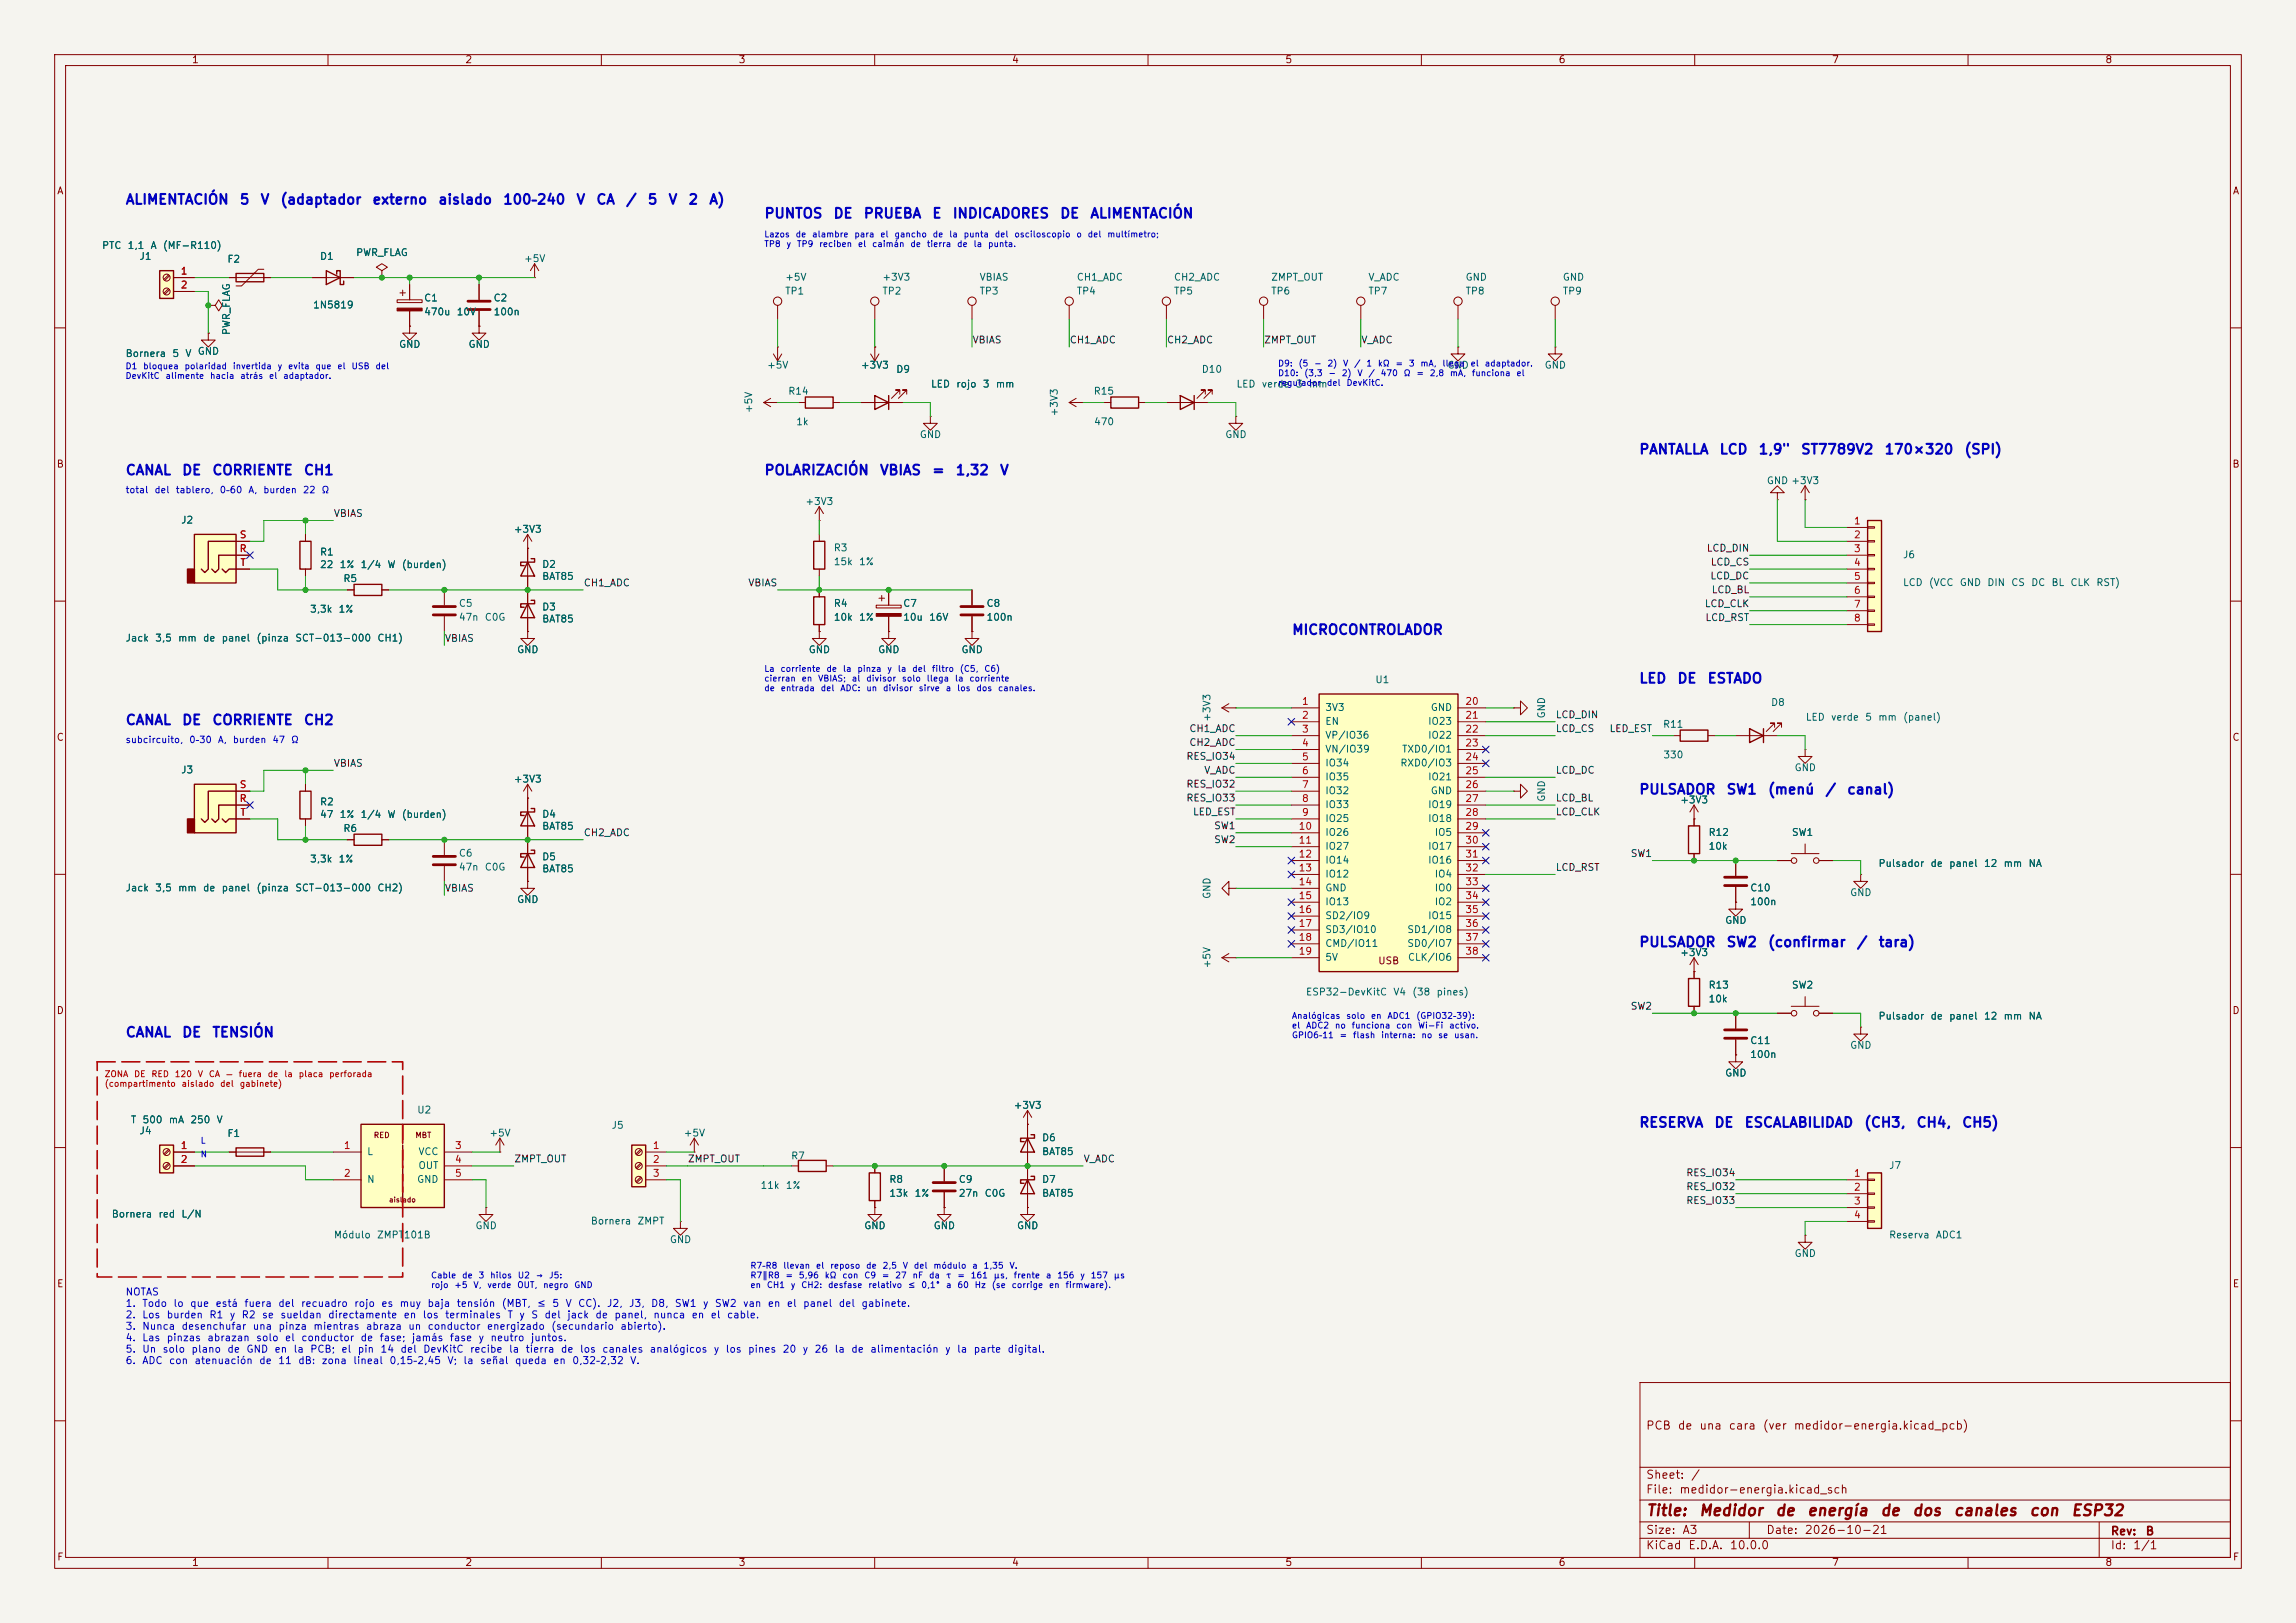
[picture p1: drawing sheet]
<svg xmlns="http://www.w3.org/2000/svg" width="420mm" height="297mm" viewBox="0 0 420 297" stroke-linecap="round" stroke-linejoin="round" font-family="sans-serif">
<defs><g id="words">
<g font-size="2" fill="#840000">
<text x="301" y="277.9">Title:</text>
<text x="310.6" y="277.9">Medidor</text>
<text x="324.6" y="277.9">de</text>
<text x="330.4" y="277.9">energía</text>
<text x="343.8" y="277.9">de</text>
<text x="349.7" y="277.9">dos</text>
<text x="357.2" y="277.9">canales</text>
<text x="371.1" y="277.9">con</text>
<text x="378.7" y="277.9">ESP32</text>
</g>
<g font-size="1.8" fill="#0000c2">
<text x="22.9" y="37.9">ALIMENTACIÓN</text>
<text x="43.7" y="37.9">5</text>
<text x="47.5" y="37.9">V</text>
<text x="51.2" y="37.9">(adaptador</text>
<text x="68" y="37.9">externo</text>
<text x="80" y="37.9">aislado</text>
<text x="91.9" y="37.9">100–240</text>
<text x="105.3" y="37.9">V</text>
<text x="108.9" y="37.9">CA</text>
<text x="114.4" y="37.9">/</text>
<text x="118.3" y="37.9">5</text>
<text x="122.2" y="37.9">V</text>
<text x="125.8" y="37.9">2</text>
<text x="129.6" y="37.9">A)</text>
<text x="139.7" y="40.4">PUNTOS</text>
<text x="152.3" y="40.4">DE</text>
<text x="157.9" y="40.4">PRUEBA</text>
<text x="170.4" y="40.4">E</text>
<text x="174.1" y="40.4">INDICADORES</text>
<text x="193.8" y="40.4">DE</text>
<text x="199.3" y="40.4">ALIMENTACIÓN</text>
<text x="299.7" y="83.6">PANTALLA</text>
<text x="314.4" y="83.6">LCD</text>
<text x="321.6" y="83.6">1,9&quot;</text>
<text x="329.3" y="83.6">ST7789V2</text>
<text x="344.6" y="83.6">170×320</text>
<text x="359.2" y="83.6">(SPI)</text>
<text x="22.9" y="87.4">CANAL</text>
<text x="33.2" y="87.4">DE</text>
<text x="38.7" y="87.4">CORRIENTE</text>
<text x="55.4" y="87.4">CH1</text>
<text x="139.7" y="87.4">POLARIZACIÓN</text>
<text x="160.8" y="87.4">VBIAS</text>
<text x="170.4" y="87.4">=</text>
<text x="174.7" y="87.4">1,32</text>
<text x="182.8" y="87.4">V</text>
<text x="236.2" y="116.6">MICROCONTROLADOR</text>
<text x="299.7" y="125.5">LED</text>
<text x="306.7" y="125.5">DE</text>
<text x="312.2" y="125.5">ESTADO</text>
<text x="22.9" y="133.1">CANAL</text>
<text x="33.2" y="133.1">DE</text>
<text x="38.7" y="133.1">CORRIENTE</text>
<text x="55.4" y="133.1">CH2</text>
<text x="299.7" y="145.8">PULSADOR</text>
<text x="315.7" y="145.8">SW1</text>
<text x="323.3" y="145.8">(menú</text>
<text x="333.8" y="145.8">/</text>
<text x="337.7" y="145.8">canal)</text>
<text x="299.7" y="173.7">PULSADOR</text>
<text x="315.7" y="173.7">SW2</text>
<text x="323.3" y="173.7">(confirmar</text>
<text x="339.5" y="173.7">/</text>
<text x="343.5" y="173.7">tara)</text>
<text x="22.9" y="190.2">CANAL</text>
<text x="33.2" y="190.2">DE</text>
<text x="38.7" y="190.2">TENSIÓN</text>
<text x="299.7" y="206.8">RESERVA</text>
<text x="313.5" y="206.8">DE</text>
<text x="319" y="206.8">ESCALABILIDAD</text>
<text x="340.9" y="206.8">(CH3,</text>
<text x="350.4" y="206.8">CH4,</text>
<text x="358.8" y="206.8">CH5)</text>
</g>
<g font-size="1.5" fill="#840000">
<text x="301" y="262">PCB</text>
<text x="306.8" y="262">de</text>
<text x="310.7" y="262">una</text>
<text x="316.1" y="262">cara</text>
<text x="322.3" y="262">(ver</text>
<text x="328" y="262">medidor-energia.kicad_pcb)</text>
<text x="301" y="273.7">File:</text>
<text x="301" y="271">Sheet:</text>
<text x="307.1" y="273.7">medidor-energia.kicad_sch</text>
<text x="309.2" y="271">/</text>
<text x="301" y="281.1">Size:</text>
<text x="307.6" y="281.1">A3</text>
<text x="323" y="281.1">Date:</text>
<text x="330" y="281.1">2026-10-21</text>
<text x="386" y="281.3">Rev:</text>
<text x="392.4" y="281.3">B</text>
<text x="301" y="283.9">KiCad</text>
<text x="308.7" y="283.9">E.D.A.</text>
<text x="316.3" y="283.9">10.0.0</text>
<text x="386" y="283.9">Id:</text>
<text x="390.1" y="283.9">1/1</text>
</g>
<g font-size="1.3" fill="#840000">
<text x="35" y="11.9">1</text>
<text x="85" y="11.9">2</text>
<text x="135" y="11.9">3</text>
<text x="185" y="11.9">4</text>
<text x="235" y="11.9">5</text>
<text x="285" y="11.9">6</text>
<text x="335" y="11.9">7</text>
<text x="385" y="11.9">8</text>
<text x="10.3" y="35.9">A</text>
<text x="408.3" y="35.9">A</text>
<text x="10.3" y="85.9">B</text>
<text x="408.2" y="85.9">B</text>
<text x="10.3" y="135.9">C</text>
<text x="408.2" y="135.9">C</text>
<text x="252" y="176.8">USB</text>
<text x="10.3" y="185.9">D</text>
<text x="408.2" y="185.9">D</text>
<text x="10.3" y="235.9">E</text>
<text x="408.3" y="235.9">E</text>
<text x="10.3" y="285.9">F</text>
<text x="35" y="286.9">1</text>
<text x="85" y="286.9">2</text>
<text x="135" y="286.9">3</text>
<text x="185" y="286.9">4</text>
<text x="235" y="286.9">5</text>
<text x="285" y="286.9">6</text>
<text x="335" y="286.9">7</text>
<text x="385" y="286.9">8</text>
<text x="408.3" y="285.9">F</text>
</g>
<g font-size="1.3" fill="#006464">
<text x="18.6" y="45.9">PTC</text>
<text x="23.2" y="45.9">1,1</text>
<text x="25.4" y="47.9">J1</text>
<text x="27.4" y="45.9">A</text>
<text x="29.7" y="45.9">(MF-R110)</text>
<text x="58.4" y="47.9">D1</text>
<text x="65" y="47.2">PWR_FLAG</text>
<text x="41.5" y="48.4">F2</text>
<text x="95.8" y="48.3">+5V</text>
<text x="143.5" y="51.7">+5V</text>
<text x="161.3" y="51.7">+3V3</text>
<text x="179.1" y="51.7">VBIAS</text>
<text x="196.9" y="51.7">CH1_ADC</text>
<text x="214.6" y="51.7">CH2_ADC</text>
<text x="232.4" y="51.7">ZMPT_OUT</text>
<text x="250.2" y="51.7">V_ADC</text>
<text x="268" y="51.7">GND</text>
<text x="285.8" y="51.7">GND</text>
<text x="57.2" y="56.7">1N5819</text>
<text x="77.5" y="55.5">C1</text>
<text x="77.5" y="58">470u</text>
<text x="83.4" y="58">10V</text>
<text x="90.2" y="55.5">C2</text>
<text x="90.2" y="58">100n</text>
<text x="143.5" y="54.2">TP1</text>
<text x="161.3" y="54.2">TP2</text>
<text x="179.1" y="54.2">TP3</text>
<text x="196.9" y="54.2">TP4</text>
<text x="214.6" y="54.2">TP5</text>
<text x="232.4" y="54.2">TP6</text>
<text x="250.2" y="54.2">TP7</text>
<text x="268" y="54.2">TP8</text>
<text x="285.8" y="54.2">TP9</text>
<text x="22.9" y="65.6">Bornera</text>
<text x="31.4" y="65.6">5</text>
<text x="33.8" y="65.6">V</text>
<text x="36.1" y="65.2">GND</text>
<text x="42.4" y="61.4" transform="rotate(-90 42.4 61.4)">PWR_FLAG</text>
<text x="72.9" y="64">GND</text>
<text x="85.6" y="64">GND</text>
<text x="140.2" y="67.8">+5V</text>
<text x="157.4" y="67.8">+3V3</text>
<text x="163.8" y="68.5">D9</text>
<text x="170.2" y="71.2">LED</text>
<text x="174.8" y="71.2">rojo</text>
<text x="179.7" y="71.2">3</text>
<text x="182" y="71.2">mm</text>
<text x="219.7" y="68.5">D10</text>
<text x="226.1" y="71.2">LED</text>
<text x="230.7" y="71.2">verde</text>
<text x="236.9" y="71.2">3</text>
<text x="239.3" y="71.2">mm</text>
<text x="264.7" y="67.8">GND</text>
<text x="282.4" y="67.8">GND</text>
<text x="137.9" y="75.7" transform="rotate(-90 137.9 75.7)">+5V</text>
<text x="144.1" y="72.5">R14</text>
<text x="193.8" y="76.3" transform="rotate(-90 193.8 76.3)">+3V3</text>
<text x="200" y="72.5">R15</text>
<text x="145.5" y="78.1">1k</text>
<text x="168.1" y="80.5">GND</text>
<text x="200" y="78.1">470</text>
<text x="224" y="80.5">GND</text>
<text x="323.1" y="88.9">GND +3V3</text>
<text x="147.2" y="92.7">+3V3</text>
<text x="33" y="96.1">J2</text>
<text x="58.4" y="102">R1</text>
<text x="93.9" y="97.8">+3V3</text>
<text x="152.4" y="101.2">R3</text>
<text x="58.4" y="104.3">22</text>
<text x="62" y="104.3">1%</text>
<text x="62.7" y="106.8">R5</text>
<text x="65.9" y="104.3">1/4</text>
<text x="70.8" y="104.3">W</text>
<text x="73.4" y="104.3">(burden)</text>
<text x="99.1" y="104.2">D2</text>
<text x="99.1" y="106.4">BAT85</text>
<text x="152.4" y="103.7">15k</text>
<text x="157" y="103.7">1%</text>
<text x="348" y="102.5">J6</text>
<text x="348" y="107.5">LCD</text>
<text x="352.7" y="107.5">(VCC</text>
<text x="358.4" y="107.5">GND</text>
<text x="363.4" y="107.5">DIN</text>
<text x="367.8" y="107.5">CS</text>
<text x="371.4" y="107.5">DC</text>
<text x="375.2" y="107.5">BL</text>
<text x="378.6" y="107.5">CLK</text>
<text x="383.4" y="107.5">RST)</text>
<text x="56.6" y="112.4">3,3k</text>
<text x="61.8" y="112.4">1%</text>
<text x="83.8" y="111.4">C5</text>
<text x="83.8" y="113.9">47n</text>
<text x="88.6" y="113.9">C0G</text>
<text x="99.1" y="112">D3</text>
<text x="152.4" y="111.4">R4</text>
<text x="152.4" y="113.9">10k</text>
<text x="157" y="113.9">1%</text>
<text x="165.1" y="111.4">C7</text>
<text x="165.1" y="113.9">10u</text>
<text x="169.8" y="113.9">16V</text>
<text x="180.3" y="111.4">C8</text>
<text x="180.3" y="113.9">100n</text>
<text x="22.9" y="117.7">Jack</text>
<text x="28.3" y="117.7">3,5</text>
<text x="32.5" y="117.7">mm</text>
<text x="37" y="117.7">de</text>
<text x="40.4" y="117.7">panel</text>
<text x="46.8" y="117.7">(pinza</text>
<text x="53.9" y="117.7">SCT-013-000</text>
<text x="68.9" y="117.7">CH1)</text>
<text x="94.5" y="119.8">GND</text>
<text x="99.1" y="114.2">BAT85</text>
<text x="147.8" y="119.8">GND</text>
<text x="160.5" y="119.8">GND</text>
<text x="175.8" y="119.8">GND</text>
<text x="251.5" y="125.3">U1</text>
<text x="242.3" y="130.4">3V3</text>
<text x="261.6" y="130.4">GND</text>
<text x="282.9" y="131.6" transform="rotate(-90 282.9 131.6)">GND</text>
<text x="323.9" y="129.5">D8</text>
<text x="221.7" y="132.2" transform="rotate(-90 221.7 132.2)">+3V3</text>
<text x="242.3" y="132.9">EN</text>
<text x="242.3" y="135.5">VP/IO36</text>
<text x="261.1" y="132.9">IO23</text>
<text x="261.1" y="135.5">IO22</text>
<text x="304.1" y="133.5">R11</text>
<text x="330.2" y="132.2">LED</text>
<text x="334.8" y="132.2">verde</text>
<text x="341.1" y="132.2">5</text>
<text x="343.5" y="132.2">mm</text>
<text x="348" y="132.2">(panel)</text>
<text x="33" y="141.8">J3</text>
<text x="93.9" y="143.5">+3V3</text>
<text x="242.3" y="138">VN/IO39</text>
<text x="242.3" y="140.6">IO34</text>
<text x="242.3" y="143.1">IO35</text>
<text x="256" y="140.6">RXD0/IO3</text>
<text x="256.3" y="138">TXD0/IO1</text>
<text x="261.1" y="143.1">IO21</text>
<text x="304.2" y="139.1">330</text>
<text x="328.2" y="141.4">GND</text>
<text x="58.4" y="147.7">R2</text>
<text x="58.4" y="150">47</text>
<text x="62" y="150">1%</text>
<text x="65.9" y="150">1/4</text>
<text x="70.8" y="150">W</text>
<text x="73.4" y="150">(burden)</text>
<text x="99.1" y="149.9">D4</text>
<text x="242.3" y="145.6">IO32</text>
<text x="242.3" y="148.2">IO33</text>
<text x="261.1" y="148.2">IO19</text>
<text x="261.6" y="145.6">GND</text>
<text x="282.9" y="146.8" transform="rotate(-90 282.9 146.8)">GND</text>
<text x="307.2" y="147.3">+3V3</text>
<text x="62.7" y="152.5">R6</text>
<text x="99.1" y="152.1">BAT85</text>
<text x="242.3" y="150.7">IO25</text>
<text x="242.3" y="153.3">IO26</text>
<text x="242.3" y="155.8">IO27</text>
<text x="261.1" y="150.7">IO18</text>
<text x="261.1" y="155.8">IO17</text>
<text x="262.3" y="153.3">IO5</text>
<text x="312.4" y="155.8">10k</text>
<text x="312.4" y="153.3">R12</text>
<text x="327.7" y="153.3">SW1</text>
<text x="56.6" y="158.1">3,3k</text>
<text x="61.8" y="158.1">1%</text>
<text x="83.8" y="157.1">C6</text>
<text x="83.8" y="159.6">47n</text>
<text x="88.6" y="159.6">C0G</text>
<text x="99.1" y="157.7">D5</text>
<text x="99.1" y="159.9">BAT85</text>
<text x="242.3" y="158.3">IO14</text>
<text x="242.3" y="160.9">IO12</text>
<text x="261.1" y="158.3">IO16</text>
<text x="262.3" y="160.9">IO4</text>
<text x="343.5" y="158.9">Pulsador</text>
<text x="353" y="158.9">de</text>
<text x="356.4" y="158.9">panel</text>
<text x="362.8" y="158.9">12</text>
<text x="366.4" y="158.9">mm</text>
<text x="371" y="158.9">NA</text>
<text x="22.9" y="163.4">Jack</text>
<text x="28.3" y="163.4">3,5</text>
<text x="32.5" y="163.4">mm</text>
<text x="37" y="163.4">de</text>
<text x="40.4" y="163.4">panel</text>
<text x="46.8" y="163.4">(pinza</text>
<text x="53.9" y="163.4">SCT-013-000</text>
<text x="68.9" y="163.4">CH2)</text>
<text x="94.5" y="165.6">GND</text>
<text x="221.7" y="164.6" transform="rotate(-90 221.7 164.6)">GND</text>
<text x="242.3" y="163.4">GND</text>
<text x="242.3" y="166">IO13</text>
<text x="262.3" y="163.4">IO0</text>
<text x="262.3" y="166">IO2</text>
<text x="320" y="166">100n</text>
<text x="320" y="163.4">C10</text>
<text x="338.3" y="164.3">GND</text>
<text x="242.3" y="168.5">SD2/IO9</text>
<text x="242.3" y="171">SD3/IO10</text>
<text x="242.3" y="173.6">CMD/IO11</text>
<text x="257.3" y="171">SD1/IO8</text>
<text x="257.3" y="173.6">SD0/IO7</text>
<text x="261.1" y="168.5">IO15</text>
<text x="315.5" y="169.4">GND</text>
<text x="221.7" y="177.3" transform="rotate(-90 221.7 177.3)">+5V</text>
<text x="242.3" y="176.1">5V</text>
<text x="257.4" y="176.1">CLK/IO6</text>
<text x="307.2" y="175.3">+3V3</text>
<text x="238.8" y="182.5">ESP32-DevKitC</text>
<text x="254.8" y="182.5">V4</text>
<text x="258.2" y="182.5">(38</text>
<text x="262.7" y="182.5">pines)</text>
<text x="312.4" y="183.7">10k</text>
<text x="312.4" y="181.2">R13</text>
<text x="327.7" y="181.2">SW2</text>
<text x="320" y="191.4">C11</text>
<text x="343.5" y="186.9">Pulsador</text>
<text x="353" y="186.9">de</text>
<text x="356.4" y="186.9">panel</text>
<text x="362.8" y="186.9">12</text>
<text x="366.4" y="186.9">mm</text>
<text x="371" y="186.9">NA</text>
<text x="315.5" y="197.3">GND</text>
<text x="320" y="193.9">100n</text>
<text x="338.3" y="192.2">GND</text>
<text x="185.3" y="203.2">+3V3</text>
<text x="23.8" y="205.9">T</text>
<text x="25.4" y="207.9">J4</text>
<text x="26" y="205.9">500</text>
<text x="30.8" y="205.9">mA</text>
<text x="34.7" y="205.9">250</text>
<text x="39.5" y="205.9">V</text>
<text x="41.5" y="208.4">F1</text>
<text x="76.2" y="204.1">U2</text>
<text x="89.4" y="208.3">+5V</text>
<text x="111.8" y="206.9">J5</text>
<text x="125" y="208.3">+5V</text>
<text x="190.5" y="209.1">D6</text>
<text x="67.1" y="211.7">L</text>
<text x="76.4" y="211.7">VCC</text>
<text x="76.4" y="214.2">OUT</text>
<text x="144.6" y="212.5">R7</text>
<text x="190.5" y="211.7">BAT85</text>
<text x="345.4" y="214.2">J7</text>
<text x="67.1" y="216.8">N</text>
<text x="76.2" y="216.8">GND</text>
<text x="139" y="217.9">11k</text>
<text x="143.6" y="217.9">1%</text>
<text x="162.6" y="216.8">R8</text>
<text x="162.6" y="219.3">13k</text>
<text x="167.2" y="219.3">1%</text>
<text x="175.3" y="216.8">C9</text>
<text x="175.3" y="219.3">27n</text>
<text x="180" y="219.3">C0G</text>
<text x="190.5" y="216.8">D7</text>
<text x="190.5" y="219.3">BAT85</text>
<text x="20.3" y="223.1">Bornera</text>
<text x="28.9" y="223.1">red</text>
<text x="33.1" y="223.1">L/N</text>
<text x="61" y="226.9">Módulo</text>
<text x="68.9" y="226.9">ZMPT101B</text>
<text x="86.9" y="225.2">GND</text>
<text x="108" y="224.4">Bornera</text>
<text x="116.5" y="224.4">ZMPT</text>
<text x="122.4" y="227.8">GND</text>
<text x="158" y="225.2">GND</text>
<text x="170.7" y="225.2">GND</text>
<text x="185.9" y="225.2">GND</text>
<text x="345.4" y="226.9">Reserva</text>
<text x="354" y="226.9">ADC1</text>
<text x="328.2" y="230.3">GND</text>
</g>
<g font-size="1.3" fill="#a90000">
<text x="32.9" y="50.5">1</text>
<text x="32.9" y="53.1">2</text>
<text x="43.7" y="101.3">R</text>
<text x="43.7" y="98.8">S</text>
<text x="339" y="96.3">1</text>
<text x="339" y="98.8">2</text>
<text x="339" y="101.3">3</text>
<text x="43.9" y="103.9">T</text>
<text x="339" y="103.9">4</text>
<text x="339" y="106.4">5</text>
<text x="339" y="109">6</text>
<text x="339" y="111.5">7</text>
<text x="339" y="114">8</text>
<text x="238.1" y="129.3">1</text>
<text x="238.1" y="131.8">2</text>
<text x="267.9" y="129.3">20</text>
<text x="267.9" y="131.8">21</text>
<text x="238.1" y="134.4">3</text>
<text x="238.1" y="136.9">4</text>
<text x="267.9" y="134.4">22</text>
<text x="267.9" y="136.9">23</text>
<text x="238.1" y="139.4">5</text>
<text x="238.1" y="142">6</text>
<text x="267.9" y="139.4">24</text>
<text x="267.9" y="142">25</text>
<text x="43.7" y="147.1">R</text>
<text x="43.7" y="144.5">S</text>
<text x="43.9" y="149.6">T</text>
<text x="238.1" y="144.5">7</text>
<text x="238.1" y="147.1">8</text>
<text x="238.1" y="149.6">9</text>
<text x="267.9" y="144.5">26</text>
<text x="267.9" y="147.1">27</text>
<text x="267.9" y="149.6">28</text>
<text x="237.4" y="152.1">10</text>
<text x="237.4" y="154.7">11</text>
<text x="267.9" y="152.1">29</text>
<text x="267.9" y="154.7">30</text>
<text x="237.4" y="157.2">12</text>
<text x="237.4" y="159.8">13</text>
<text x="267.9" y="157.2">31</text>
<text x="267.9" y="159.8">32</text>
<text x="237.4" y="162.3">14</text>
<text x="237.4" y="164.8">15</text>
<text x="237.4" y="167.4">16</text>
<text x="267.9" y="162.3">33</text>
<text x="267.9" y="164.8">34</text>
<text x="267.9" y="167.4">35</text>
<text x="237.4" y="169.9">17</text>
<text x="237.4" y="172.5">18</text>
<text x="267.9" y="169.9">36</text>
<text x="267.9" y="172.5">37</text>
<text x="237.4" y="175">19</text>
<text x="267.9" y="175">38</text>
<text x="32.9" y="210.6">1</text>
<text x="32.9" y="213.1">2</text>
<text x="62.8" y="210.6">1</text>
<text x="62.8" y="215.6">2</text>
<text x="83.1" y="210.6">3</text>
<text x="83.1" y="213.1">4</text>
<text x="83.1" y="215.6">5</text>
<text x="119.3" y="210.6">1</text>
<text x="119.3" y="213.1">2</text>
<text x="119.3" y="215.6">3</text>
<text x="339" y="215.6">1</text>
<text x="339" y="218.2">2</text>
<text x="339" y="220.7">3</text>
<text x="339" y="223.3">4</text>
</g>
<g font-size="1.3" fill="#0f0f0f">
<text x="177.8" y="63.2">VBIAS</text>
<text x="195.6" y="63.2">CH1_ADC</text>
<text x="213.4" y="63.2">CH2_ADC</text>
<text x="231.1" y="63.2">ZMPT_OUT</text>
<text x="248.9" y="63.2">V_ADC</text>
<text x="61" y="94.9">VBIAS</text>
<text x="312.1" y="101.3">LCD_DIN</text>
<text x="106.7" y="107.6">CH1_ADC</text>
<text x="136.8" y="107.6">VBIAS</text>
<text x="312.8" y="106.3">LCD_DC</text>
<text x="312.8" y="103.8">LCD_CS</text>
<text x="311.7" y="111.4">LCD_CLK</text>
<text x="311.9" y="114">LCD_RST</text>
<text x="313" y="108.9">LCD_BL</text>
<text x="81.3" y="117.8">VBIAS</text>
<text x="284.5" y="131.7">LCD_DIN</text>
<text x="217.5" y="134.3">CH1_ADC</text>
<text x="217.5" y="136.8">CH2_ADC</text>
<text x="284.5" y="134.3">LCD_CS</text>
<text x="294.3" y="134.3">LED_EST</text>
<text x="61" y="140.6">VBIAS</text>
<text x="216.9" y="139.4">RES_IO34</text>
<text x="220.2" y="141.9">V_ADC</text>
<text x="284.5" y="141.9">LCD_DC</text>
<text x="216.9" y="147">RES_IO33</text>
<text x="216.9" y="144.4">RES_IO32</text>
<text x="218.1" y="149.5">LED_EST</text>
<text x="284.5" y="147">LCD_BL</text>
<text x="284.5" y="149.5">LCD_CLK</text>
<text x="106.7" y="153.3">CH2_ADC</text>
<text x="222" y="152.1">SW1</text>
<text x="222" y="154.6">SW2</text>
<text x="284.5" y="159.7">LCD_RST</text>
<text x="298.2" y="157.1">SW1</text>
<text x="81.3" y="163.5">VBIAS</text>
<text x="298.2" y="185.1">SW2</text>
<text x="94" y="213">ZMPT_OUT</text>
<text x="125.7" y="213">ZMPT_OUT</text>
<text x="198.1" y="213">V_ADC</text>
<text x="308.3" y="215.6">RES_IO34</text>
<text x="308.3" y="220.6">RES_IO33</text>
<text x="308.3" y="218.1">RES_IO32</text>
</g>
<g font-size="1.3" fill="#0000c2">
<text x="22.9" y="237.4">NOTAS</text>
<text x="22.9" y="239.5">1.</text>
<text x="25.9" y="239.5">Todo</text>
<text x="31.6" y="239.5">lo</text>
<text x="34.7" y="239.5">que</text>
<text x="39.3" y="239.5">está</text>
<text x="44.6" y="239.5">fuera</text>
<text x="50.8" y="239.5">del</text>
<text x="54.9" y="239.5">recuadro</text>
<text x="64.7" y="239.5">rojo</text>
<text x="69.6" y="239.5">es</text>
<text x="73" y="239.5">muy</text>
<text x="78.1" y="239.5">baja</text>
<text x="83.4" y="239.5">tensión</text>
<text x="91.7" y="239.5">(MBT,</text>
<text x="98.1" y="239.5">≤</text>
<text x="100.9" y="239.5">5</text>
<text x="103.3" y="239.5">V</text>
<text x="105.6" y="239.5">CC).</text>
<text x="110.9" y="239.5">J2,</text>
<text x="114.9" y="239.5">J3,</text>
<text x="119" y="239.5">D8,</text>
<text x="123.3" y="239.5">SW1</text>
<text x="128.5" y="239.5">y</text>
<text x="130.7" y="239.5">SW2</text>
<text x="135.8" y="239.5">van</text>
<text x="140.3" y="239.5">en</text>
<text x="143.8" y="239.5">el</text>
<text x="146.8" y="239.5">panel</text>
<text x="153.3" y="239.5">del</text>
<text x="157.5" y="239.5">gabinete.</text>
<text x="22.9" y="241.6">2.</text>
<text x="22.9" y="243.7">3.</text>
<text x="22.9" y="245.8">4.</text>
<text x="25.9" y="241.6">Los</text>
<text x="25.9" y="243.7">Nunca</text>
<text x="25.9" y="245.8">Las</text>
<text x="30.4" y="241.6">burden</text>
<text x="30.4" y="245.8">pinzas</text>
<text x="33.1" y="243.7">desenchufar</text>
<text x="37.8" y="245.8">abrazan</text>
<text x="38.2" y="241.6">R1</text>
<text x="41.9" y="241.6">y</text>
<text x="44.1" y="241.6">R2</text>
<text x="46.1" y="243.7">una</text>
<text x="46.7" y="245.8">solo</text>
<text x="47.8" y="241.6">se</text>
<text x="50.8" y="243.7">pinza</text>
<text x="51.2" y="241.6">sueldan</text>
<text x="52" y="245.8">el</text>
<text x="55" y="245.8">conductor</text>
<text x="57.2" y="243.7">mientras</text>
<text x="59.9" y="241.6">directamente</text>
<text x="65.8" y="245.8">de</text>
<text x="66.8" y="243.7">abraza</text>
<text x="69.3" y="245.8">fase;</text>
<text x="73.7" y="241.6">en</text>
<text x="74.6" y="243.7">un</text>
<text x="75.2" y="245.8">jamás</text>
<text x="77.2" y="241.6">los</text>
<text x="78.1" y="243.7">conductor</text>
<text x="81.3" y="241.6">terminales</text>
<text x="82.2" y="245.8">fase</text>
<text x="87.4" y="245.8">y</text>
<text x="89" y="243.7">energizado</text>
<text x="89.6" y="245.8">neutro</text>
<text x="92.7" y="241.6">T</text>
<text x="94.9" y="241.6">y</text>
<text x="97" y="245.8">juntos.</text>
<text x="97.1" y="241.6">S</text>
<text x="99.5" y="241.6">del</text>
<text x="100.7" y="243.7">(secundario</text>
<text x="103.6" y="241.6">jack</text>
<text x="108.8" y="241.6">de</text>
<text x="112.3" y="241.6">panel,</text>
<text x="113.4" y="243.7">abierto).</text>
<text x="119.4" y="241.6">nunca</text>
<text x="126.4" y="241.6">en</text>
<text x="129.9" y="241.6">el</text>
<text x="132.9" y="241.6">cable.</text>
<text x="22.9" y="247.8">5.</text>
<text x="22.9" y="249.9">6.</text>
<text x="25.9" y="247.8">Un</text>
<text x="25.9" y="249.9">ADC</text>
<text x="29.6" y="247.8">solo</text>
<text x="30.8" y="249.9">con</text>
<text x="34.9" y="247.8">plano</text>
<text x="35.5" y="249.9">atenuación</text>
<text x="41.5" y="247.8">de</text>
<text x="45" y="247.8">GND</text>
<text x="47.3" y="249.9">de</text>
<text x="50.1" y="247.8">en</text>
<text x="50.8" y="249.9">11</text>
<text x="53.6" y="247.8">la</text>
<text x="54.4" y="249.9">dB:</text>
<text x="56.6" y="247.8">PCB;</text>
<text x="58.7" y="249.9">zona</text>
<text x="62.3" y="247.8">el</text>
<text x="64.5" y="249.9">lineal</text>
<text x="65.3" y="247.8">pin</text>
<text x="69.5" y="247.8">14</text>
<text x="71.1" y="249.9">0,15–2,45</text>
<text x="73.1" y="247.8">del</text>
<text x="77.3" y="247.8">DevKitC</text>
<text x="81.7" y="249.9">V;</text>
<text x="84.6" y="249.9">la</text>
<text x="85.9" y="247.8">recibe</text>
<text x="87.7" y="249.9">señal</text>
<text x="93" y="247.8">la</text>
<text x="94.1" y="249.9">queda</text>
<text x="96" y="247.8">tierra</text>
<text x="101.1" y="249.9">en</text>
<text x="102.5" y="247.8">de</text>
<text x="104.6" y="249.9">0,32–2,32</text>
<text x="106" y="247.8">los</text>
<text x="110.1" y="247.8">canales</text>
<text x="115.2" y="249.9">V.</text>
<text x="118.7" y="247.8">analógicos</text>
<text x="130.4" y="247.8">y</text>
<text x="132.6" y="247.8">los</text>
<text x="136.7" y="247.8">pines</text>
<text x="143" y="247.8">20</text>
<text x="146.7" y="247.8">y</text>
<text x="148.9" y="247.8">26</text>
<text x="152.6" y="247.8">la</text>
<text x="155.6" y="247.8">de</text>
<text x="159.1" y="247.8">alimentación</text>
<text x="172.8" y="247.8">y</text>
<text x="174.9" y="247.8">la</text>
<text x="178" y="247.8">parte</text>
<text x="184.2" y="247.8">digital.</text>
</g>
<g font-size="1.2" fill="#0000c2">
<text x="22.9" y="90.6">total</text>
<text x="28.2" y="90.6">del</text>
<text x="32" y="90.6">tablero,</text>
<text x="40.1" y="90.6">0–60</text>
<text x="45.3" y="90.6">A,</text>
<text x="48.1" y="90.6">burden</text>
<text x="55.3" y="90.6">22</text>
<text x="58.7" y="90.6">Ω</text>
<text x="22.9" y="136.3">subcircuito,</text>
<text x="34.5" y="136.3">0–30</text>
<text x="39.8" y="136.3">A,</text>
<text x="42.5" y="136.3">burden</text>
<text x="49.7" y="136.3">47</text>
<text x="53.1" y="136.3">Ω</text>
</g>
<g font-size="1.1" fill="#0000c2">
<text x="139.7" y="43.7">Lazos</text>
<text x="139.7" y="45.5">TP8</text>
<text x="143.8" y="45.5">y</text>
<text x="145.4" y="43.7">de</text>
<text x="145.7" y="45.5">TP9</text>
<text x="148.5" y="43.7">alambre</text>
<text x="149.7" y="45.5">reciben</text>
<text x="156.2" y="43.7">para</text>
<text x="156.8" y="45.5">el</text>
<text x="159.4" y="45.5">caimán</text>
<text x="160.9" y="43.7">el</text>
<text x="163.5" y="43.7">gancho</text>
<text x="166.4" y="45.5">de</text>
<text x="169.4" y="45.5">tierra</text>
<text x="170.5" y="43.7">de</text>
<text x="173.5" y="43.7">la</text>
<text x="175" y="45.5">de</text>
<text x="176.2" y="43.7">punta</text>
<text x="178" y="45.5">la</text>
<text x="180.6" y="45.5">punta.</text>
<text x="181.9" y="43.7">del</text>
<text x="185.4" y="43.7">osciloscopio</text>
<text x="196.8" y="43.7">o</text>
<text x="198.9" y="43.7">del</text>
<text x="202.4" y="43.7">multímetro;</text>
<text x="22.9" y="67.8">D1</text>
<text x="22.9" y="69.6">DevKitC</text>
<text x="26.1" y="67.8">bloquea</text>
<text x="30.2" y="69.6">alimente</text>
<text x="33.7" y="67.8">polaridad</text>
<text x="38.3" y="69.6">hacia</text>
<text x="42.5" y="67.8">invertida</text>
<text x="43.8" y="69.6">atrás</text>
<text x="49.1" y="69.6">el</text>
<text x="50.7" y="67.8">y</text>
<text x="51.7" y="69.6">adaptador.</text>
<text x="52.6" y="67.8">evita</text>
<text x="57.6" y="67.8">que</text>
<text x="61.6" y="67.8">el</text>
<text x="64.2" y="67.8">USB</text>
<text x="68.6" y="67.8">del</text>
<text x="233.7" y="67.3">D9:</text>
<text x="233.7" y="69.1">D10:</text>
<text x="233.7" y="70.9">regulador</text>
<text x="237.4" y="67.3">(5</text>
<text x="238.5" y="69.1">(3,3</text>
<text x="240.3" y="67.3">−</text>
<text x="242.6" y="70.9">del</text>
<text x="242.7" y="67.3">2)</text>
<text x="242.9" y="69.1">−</text>
<text x="245.3" y="69.1">2)</text>
<text x="245.6" y="67.3">V</text>
<text x="246.2" y="70.9">DevKitC.</text>
<text x="247.6" y="67.3">/</text>
<text x="248.2" y="69.1">V</text>
<text x="249.8" y="67.3">1</text>
<text x="250.2" y="69.1">/</text>
<text x="251.9" y="67.3">kΩ</text>
<text x="252.4" y="69.1">470</text>
<text x="255.2" y="67.3">=</text>
<text x="256.7" y="69.1">Ω</text>
<text x="257.6" y="67.3">3</text>
<text x="259" y="69.1">=</text>
<text x="259.7" y="67.3">mA,</text>
<text x="261.4" y="69.1">2,8</text>
<text x="263.7" y="67.3">llega</text>
<text x="265.1" y="69.1">mA,</text>
<text x="268.9" y="67.3">el</text>
<text x="269.1" y="69.1">funciona</text>
<text x="271.5" y="67.3">adaptador.</text>
<text x="277.3" y="69.1">el</text>
<text x="139.7" y="123.2">La</text>
<text x="139.7" y="125">cierran</text>
<text x="142.7" y="123.2">corriente</text>
<text x="146.5" y="125">en</text>
<text x="149.6" y="125">VBIAS;</text>
<text x="151.1" y="123.2">de</text>
<text x="154.1" y="123.2">la</text>
<text x="155.7" y="125">al</text>
<text x="156.7" y="123.2">pinza</text>
<text x="158.4" y="125">divisor</text>
<text x="162.2" y="123.2">y</text>
<text x="164.1" y="123.2">la</text>
<text x="164.9" y="125">solo</text>
<text x="166.8" y="123.2">del</text>
<text x="169.4" y="125">llega</text>
<text x="170.4" y="123.2">filtro</text>
<text x="174.6" y="125">la</text>
<text x="175.5" y="123.2">(C5,</text>
<text x="177.2" y="125">corriente</text>
<text x="179.9" y="123.2">C6)</text>
<text x="139.7" y="126.8">de</text>
<text x="142.7" y="126.8">entrada</text>
<text x="150" y="126.8">del</text>
<text x="153.6" y="126.8">ADC:</text>
<text x="158.4" y="126.8">un</text>
<text x="161.4" y="126.8">divisor</text>
<text x="167.9" y="126.8">sirve</text>
<text x="172.9" y="126.8">a</text>
<text x="175" y="126.8">los</text>
<text x="178.5" y="126.8">dos</text>
<text x="182.5" y="126.8">canales.</text>
<text x="236.2" y="186.7">Analógicas</text>
<text x="236.2" y="188.5">el</text>
<text x="236.2" y="190.2">GPIO6–11</text>
<text x="238.8" y="188.5">ADC2</text>
<text x="244.1" y="188.5">no</text>
<text x="244.9" y="190.2">=</text>
<text x="246.1" y="186.7">solo</text>
<text x="247.1" y="188.5">funciona</text>
<text x="247.4" y="190.2">flash</text>
<text x="250.7" y="186.7">en</text>
<text x="252.5" y="190.2">interna:</text>
<text x="253.7" y="186.7">ADC1</text>
<text x="255.3" y="188.5">con</text>
<text x="259" y="186.7">(GPIO32–39):</text>
<text x="259.3" y="188.5">Wi-Fi</text>
<text x="259.9" y="190.2">no</text>
<text x="263" y="190.2">se</text>
<text x="265" y="188.5">activo.</text>
<text x="265.9" y="190.2">usan.</text>
<text x="36.6" y="209.5">L</text>
<text x="36.6" y="212.1">N</text>
<text x="137.2" y="232.4">R7–R8</text>
<text x="143.2" y="232.4">llevan</text>
<text x="149.2" y="232.4">el</text>
<text x="151.8" y="232.4">reposo</text>
<text x="158.3" y="232.4">de</text>
<text x="161.3" y="232.4">2,5</text>
<text x="165" y="232.4">V</text>
<text x="167.1" y="232.4">del</text>
<text x="170.6" y="232.4">módulo</text>
<text x="177.7" y="232.4">a</text>
<text x="179.8" y="232.4">1,35</text>
<text x="184.6" y="232.4">V.</text>
<text x="78.7" y="234.2">Cable</text>
<text x="78.7" y="236">rojo</text>
<text x="83" y="236">+5</text>
<text x="84.4" y="234.2">de</text>
<text x="86.5" y="236">V,</text>
<text x="87.4" y="234.2">3</text>
<text x="89" y="236">verde</text>
<text x="89.6" y="234.2">hilos</text>
<text x="94.5" y="236">OUT,</text>
<text x="94.6" y="234.2">U2</text>
<text x="97.9" y="234.2">→</text>
<text x="99.3" y="236">negro</text>
<text x="100.3" y="234.2">J5:</text>
<text x="104.9" y="236">GND</text>
<text x="137.2" y="234.2">R7‖R8</text>
<text x="137.2" y="236">en</text>
<text x="140.2" y="236">CH1</text>
<text x="143.6" y="234.2">=</text>
<text x="144.5" y="236">y</text>
<text x="146" y="234.2">5,96</text>
<text x="146.5" y="236">CH2:</text>
<text x="150.8" y="234.2">kΩ</text>
<text x="151.4" y="236">desfase</text>
<text x="154" y="234.2">con</text>
<text x="158" y="234.2">C9</text>
<text x="158.7" y="236">relativo</text>
<text x="161.2" y="234.2">=</text>
<text x="163.6" y="234.2">27</text>
<text x="166" y="236">≤</text>
<text x="166.8" y="234.2">nF</text>
<text x="168.4" y="236">0,1°</text>
<text x="169.8" y="234.2">da</text>
<text x="172.9" y="234.2">τ</text>
<text x="172.9" y="236">a</text>
<text x="175" y="236">60</text>
<text x="175" y="234.2">=</text>
<text x="177.5" y="234.2">161</text>
<text x="178.2" y="236">Hz</text>
<text x="181.3" y="236">(se</text>
<text x="181.7" y="234.2">µs,</text>
<text x="184.9" y="236">corrige</text>
<text x="185.3" y="234.2">frente</text>
<text x="191.2" y="234.2">a</text>
<text x="191.8" y="236">en</text>
<text x="193.3" y="234.2">156</text>
<text x="194.8" y="236">firmware).</text>
<text x="197.5" y="234.2">y</text>
<text x="199.4" y="234.2">157</text>
<text x="203.6" y="234.2">µs</text>
</g>
<g font-size="1.1" fill="#c80000">
<text x="19" y="197.4">ZONA</text>
<text x="24.4" y="197.4">DE</text>
<text x="27.6" y="197.4">RED</text>
<text x="31.9" y="197.4">120</text>
<text x="36.1" y="197.4">V</text>
<text x="38.1" y="197.4">CA</text>
<text x="41.2" y="197.4">—</text>
<text x="43.5" y="197.4">fuera</text>
<text x="48.9" y="197.4">de</text>
<text x="51.9" y="197.4">la</text>
<text x="54.5" y="197.4">placa</text>
<text x="60.1" y="197.4">perforada</text>
<text x="19" y="199.1">(compartimento</text>
<text x="33.1" y="199.1">aislado</text>
<text x="40.2" y="199.1">del</text>
<text x="43.8" y="199.1">gabinete)</text>
</g>
<g font-size="1" fill="#840000">
<text x="68.3" y="208.5">RED</text>
<text x="75.9" y="208.5">MBT</text>
</g>
<text font-size=".9" fill="#840000" x="71.1" y="220.2">aislado</text>
</g></defs>
<path d="M0 0h420v297h-420z" fill="#f5f4ef" stroke="#f5f4ef" stroke-width=".18"/>
<g fill="none" stroke="#840000" stroke-width=".18">
<path d="M10 10h400v277h-400zM12 12h396v273h-396zM60 10v2M110 10v2M160 10v2M210 10v2M260 10v2M310 10v2M360 10v2M10 60h2M408 60h2M10 110h2"/>
<path d="M408 110h2M10 160h2M408 160h2M10 210h2M408 210h2M300 253h108v32h-108zM10 260h2M300 278.5h108M300 274.5h108M300 268.5h108M320 278.5v3M384 278.5v6.5"/>
<path d="M408 260h2M60 285v2M110 285v2M160 285v2M210 285v2M260 285v2M300 281.5h108M310 285v2M360 285v2"/>
</g>
<path d="M66 205.7h15.3v15.3h-15.3z" fill="#ffffc2"/>
<path d="M66 205.7h15.3v15.3h-15.3z" fill="none" stroke="#840000" stroke-width=".25"/>
<path d="M73.7 205.7v15.3" fill="none" stroke="#840000" stroke-width=".25" stroke-dasharray="2.8 1"/>
<path d="M61 210.8h5M61 215.9h5M81.3 210.8h5.1M81.3 215.9h5.1M81.3 213.4h5.1" fill="none" stroke="#840000" stroke-width=".18"/>
<path d="M29.2 49.5h2.5v5.1h-2.5z" fill="#ffffc2"/>
<path d="M29.2 49.5h2.5v5.1h-2.5z" fill="none" stroke="#840000" stroke-width=".25"/>
<g fill="none" stroke="#840000" stroke-width=".18">
<path d="M30.8 50.3l-.8 .8M30.8 52.8l-.8 .9M31 50.5l-.9 .8M31 53l-.9 .8M31.7 50.8h3.9M31.7 53.3h3.9M69.8 49.5l1.1-.6-1.1-.6-1 .6 1 .6v1.3M69.8 50.8h.1M97.8 50.8h.1M97.8 48.3l-.8 1.2M97.8 48.3l.8 1.2M97.8 48.3v2.5"/>
<circle cx="30.5" cy="50.8" r=".63"/>
<circle cx="30.5" cy="53.3" r=".63"/>
</g>
<path d="M341.6 95.3h2.6v20.3h-2.6z" fill="#ffffc2"/>
<path d="M59.7 49.5l2.5 1.3-2.5 1.3zM61.6 50.2v-.7h.6v2.6h.7v-.7M341.6 95.3h2.6v20.3h-2.6zM320 133.4l2.6 1.2-2.6 1.3zM322.6 133.4v2.5" fill="none" stroke="#840000" stroke-width=".25"/>
<g fill="none" stroke="#840000" stroke-width=".18">
<path d="M57.1 50.8h7.7M72.6 54.9h4.6v.5h-4.6zM73.2 53.6h1M73.7 53.1v1M74.9 59.7v1.3h1.3l-1.3 1.2-1.2-1.2h1.2M74.9 59.7h.1M74.9 52.1v2.8M74.9 56.9v2.8M337.8 96.5h3.8M337.8 99.1h3.8M341.6 96.4h1.3v.2h-1.3zM341.6 98.9h1.3v.3h-1.3z"/>
<path d="M337.8 101.6h3.8M337.8 104.1h3.8M337.8 106.7h3.8M337.8 109.2h3.8M337.8 111.8h3.8M337.8 114.3h3.8M341.6 101.5h1.3v.2h-1.3zM341.6 104h1.3v.3h-1.3zM341.6 106.6h1.3v.2h-1.3zM341.6 109.1h1.3v.2h-1.3zM341.6 111.6h1.3v.3h-1.3zM341.6 114.2h1.3v.2h-1.3z"/>
<path d="M317.5 134.6h7.6M324.6 133.1v-.8h-.8h.8l-1.5 1.6M325.9 133.1v-.8h-.8h.8l-1.5 1.6"/>
</g>
<path d="M72.6 56.4h4.6v.5h-4.6z" fill="#840000" stroke="#840000" stroke-width=".18"/>
<path d="M35.6 97.8h7.6v8.9h-7.6z" fill="#ffffc2"/>
<path d="M34.3 104.1h1.3v2.6h-1.3z" fill="#840000" stroke="#840000" stroke-width=".25"/>
<path d="M35.6 97.8h7.6v8.9h-7.6zM43.2 99.1h-5.1v5l-.6 .7-.7-.7M40.6 104.1l.7 .7 .6-.7h1.3M43.2 101.6h-3.2v2.5l-.6 .7-.7-.7" fill="none" stroke="#840000" stroke-width=".25"/>
<path d="M43.2 99.1h2.5M325.1 90.2h1.3l-1.3-1.3-1.3 1.3h1.3v1.2M325.1 91.4h.1M330.2 91.4h.1M330.2 88.9l-.8 1.3M330.2 88.9l.8 1.3M330.2 88.9v2.5M43.2 101.6h2.5M43.2 104.1h2.5" fill="none" stroke="#840000" stroke-width=".18"/>
<path d="M35.6 143.5h7.6v8.9h-7.6z" fill="#ffffc2"/>
<path d="M34.3 149.9h1.3v2.5h-1.3z" fill="#840000" stroke="#840000" stroke-width=".25"/>
<path d="M35.6 143.5h7.6v8.9h-7.6zM40.6 149.9l.7 .6 .6-.6h1.3M43.2 147.3h-3.2v2.6l-.6 .6-.7-.6M43.2 144.8h-5.1v5.1l-.6 .6-.7-.6M64.8 152.7h5v2h-5z" fill="none" stroke="#840000" stroke-width=".25"/>
<path d="M43.2 147.3h2.5M43.2 144.8h2.5M43.2 149.9h2.5M63.5 153.7h1.3M69.8 153.7h1.3" fill="none" stroke="#840000" stroke-width=".18"/>
<path d="M341.6 214.6h2.6v10.2h-2.6z" fill="#ffffc2"/>
<path d="M43.2 210.1h5.1v1.5h-5.1zM341.6 214.6h2.6v10.2h-2.6z" fill="none" stroke="#840000" stroke-width=".25"/>
<g fill="none" stroke="#840000" stroke-width=".18">
<path d="M38.1 61v1.2h1.3l-1.3 1.3-1.3-1.3h1.3M38.1 61h.1M41.9 210.8h7.6M91.4 210.8h.1M91.4 208.3l-.7 1.3M91.4 208.3l.8 1.3M91.4 208.3v2.5M337.8 215.9h3.8M337.8 218.4h3.8M341.6 215.8h1.3v.2h-1.3zM341.6 218.3h1.3v.3h-1.3zM88.9 221v1.2h1.3l-1.3 1.3-1.3-1.3h1.3"/>
<path d="M88.9 221h.1M330.2 226.1v1.2h1.3l-1.3 1.3-1.3-1.3h1.3M330.2 226.1h.1M337.8 221h3.8M337.8 223.5h3.8M341.6 220.9h1.3v.2h-1.3zM341.6 223.4h1.3v.2h-1.3z"/>
</g>
<path d="M29.2 209.6h2.5v5h-2.5z" fill="#ffffc2"/>
<path d="M54.9 144.8h2v5.1h-2zM96.5 156.2l1.3 2.6h-2.6zM97.2 155.6h.6v.6h-2.6v.6h.7M29.2 209.6h2.5v5h-2.5z" fill="none" stroke="#840000" stroke-width=".25"/>
<g fill="none" stroke="#840000" stroke-width=".18">
<path d="M55.9 143.5v1.3M55.9 149.9v1.2M81.3 153.7v2.8M81.3 158.5v2.8M96.5 153.7v7.6M317.5 157.5v2.8M325.1 157.5h2.6M327.7 156.2h5M330.2 154.4v1.8M332.7 157.5h2.6M96.5 161.3v1.3h1.3l-1.3 1.2-1.3-1.2h1.3M96.5 161.3h.1"/>
<path d="M317.5 165.1v1.3h1.3l-1.3 1.2-1.3-1.2h1.3M317.5 165.1h.1M317.5 162.3v2.8M340.4 160v1.3h1.2l-1.2 1.3-1.3-1.3h1.3M340.4 160h.1M317.5 185.4v2.8M317.5 190.2v2.8M325.1 185.4h2.6M327.7 184.2h5M330.2 182.4v1.8M332.7 185.4h2.6M340.4 188v1.2h1.2l-1.2 1.3-1.3-1.3h1.3"/>
<path d="M340.4 188h.1M30.8 210.3l-.8 .9M30.8 212.9l-.8 .8M31 210.5l-.9 .8M31 213l-.9 .9M31.7 210.8h3.9M31.7 213.4h3.9"/>
<circle cx="328.2" cy="157.5" r=".51"/>
<circle cx="332.2" cy="157.5" r=".51"/>
<circle cx="328.2" cy="185.4" r=".51"/>
<circle cx="332.2" cy="185.4" r=".51"/>
<circle cx="30.5" cy="213.4" r=".63"/>
<circle cx="30.5" cy="210.8" r=".63"/>
</g>
<path d="M79.2 156.7h4.1M79.2 158.2h4.1M315.5 160.5h4M315.5 162.1h4M315.5 188.5h4M315.5 190h4" fill="none" stroke="#840000" stroke-width=".51"/>
<path d="M241.3 127h25.4v50.8h-25.4z" fill="#ffffc2"/>
<path d="M241.3 127h25.4v50.8h-25.4zM307.3 133.6h5.1v2h-5.1zM308.9 151.1h2v5.1h-2zM146 212.3h5.1v2.1h-5.1zM159 214.6h2v5.1h-2zM188 208.3l1.2 2.5h-2.5zM188 215.9l1.2 2.5h-2.5zM188.6 207.6h.6v.7h-2.5v.6h.6M188.6 215.3h.6v.6h-2.5v.6h.6" fill="none" stroke="#840000" stroke-width=".25"/>
<g fill="none" stroke="#840000" stroke-width=".18">
<path d="M284.5 63.5v1.3h1.2l-1.2 1.2-1.3-1.2h1.3M284.5 63.5h.1M236.2 129.5h5.1M236.2 132.1h5.1M236.2 134.6h5.1M236.2 137.2h5.1M236.2 139.7h5.1M266.7 129.5h5.1M266.7 132.1h5.1M266.7 134.6h5.1M266.7 137.2h5.1M266.7 139.7h5.1"/>
<path d="M306.1 134.6h1.2M312.4 134.6h1.3M330.2 137.2v1.2h1.3l-1.3 1.3-1.3-1.3h1.3M330.2 137.2h.1M236.2 142.2h5.1M236.2 144.8h5.1M236.2 147.3h5.1M236.2 149.9h5.1M236.2 152.4h5.1M236.2 154.9h5.1M236.2 157.5h5.1M266.7 142.2h5.1"/>
<path d="M266.7 144.8h5.1M266.7 147.3h5.1M266.7 149.9h5.1M266.7 152.4h5.1M266.7 154.9h5.1M266.7 157.5h5.1M276.9 144.8h1.2v-1.3l1.3 1.3-1.3 1.3v-1.3M276.9 144.8h.1M309.9 149.9h.1M309.9 147.3l-.8 1.3M309.9 147.3l.7 1.3M309.9 147.3v3.8"/>
<path d="M309.9 156.2v1.3M236.2 160h5.1M236.2 162.6h5.1M236.2 165.1h5.1M236.2 167.6h5.1M236.2 170.2h5.1M236.2 172.7h5.1M236.2 175.3h5.1M266.7 160h5.1M266.7 162.6h5.1M266.7 165.1h5.1M266.7 167.6h5.1"/>
<path d="M266.7 170.2h5.1M266.7 172.7h5.1M266.7 175.3h5.1M127 210.8h.1M127 208.3l-.8 1.3M127 208.3l.8 1.3M127 208.3v2.5M144.8 213.4h1.2M151.1 213.4h1.3M160 213.4v1.2M160 219.7v1.3M172.7 213.4v2.8"/>
<path d="M172.7 218.2v2.8M188 205.7h.1M188 203.2v17.8M188 203.2l-.8 1.3M188 203.2l.7 1.3M160 221v1.2h1.3l-1.3 1.3-1.3-1.3h1.3M160 221h.1M172.7 221v1.2h1.3l-1.3 1.3-1.3-1.3h1.3M172.7 221h.1M188 221v1.2h1.2l-1.2 1.3-1.3-1.3h1.3M188 221h.1"/>
</g>
<path d="M170.7 216.4h4.1M170.7 217.9h4.1" fill="none" stroke="#840000" stroke-width=".51"/>
<path d="M115.6 209.6h2.5v7.6h-2.5z" fill="#ffffc2"/>
<g fill="none" stroke="#840000" stroke-width=".25">
<path d="M43.2 50h5.1v1.6h-5.1zM147.3 72.6h5.1v2.1h-5.1zM160 72.4l2.6 1.3-2.6 1.2zM162.6 72.4v2.5M203.2 72.6h5.1v2.1h-5.1zM215.9 72.4l2.5 1.3-2.5 1.2zM218.4 72.4v2.5M54.9 99.1h2v5h-2zM148.8 99.1h2.1v5h-2.1zM64.8 106.9h5v2.1h-5zM96.5 102.9l1.3 2.5h-2.6zM96.5 110.5l1.3 2.5h-2.6z"/>
<path d="M97.2 102.2h.6v.7h-2.6v.6h.7M97.2 109.9h.6v.6h-2.6v.6h.7M148.8 109.2h2.1v5.1h-2.1zM96.5 148.6l1.3 2.5h-2.6zM97.2 148h.6v.6h-2.6v.6h.7M308.9 179.1h2v5.1h-2zM115.6 209.6h2.5v7.6h-2.5z"/>
</g>
<g fill="none" stroke="#840000" stroke-width=".18">
<path d="M31.7 50.8h3.9M31.7 53.3h3.9M38.1 55.9h1.3l.6-1 .6 1-.6 1-.6-1M38.1 55.9h.1M41.9 50.8h7.6M48.3 49.3h-1.1l-3 3h-1M57.1 50.8h2.6M62.2 50.8h2.6M69.8 50.8h.1M74.9 59.7h.1M74.9 52.1v2.8M74.9 56.9v2.8"/>
<path d="M87.6 59.7v1.3h1.3l-1.3 1.2-1.2-1.2h1.2M87.6 59.7h.1M87.6 52.1v2.8M87.6 56.9v2.8M142.2 55.9v2.5M160 55.9v2.5M177.8 55.9v2.5M195.6 55.9v2.5M213.4 55.9v2.5M231.1 55.9v2.5M248.9 55.9v2.5M266.7 55.9v2.5"/>
<path d="M284.5 55.9v2.5M38.1 61h.1M139.7 73.7h2.5M139.7 73.7l1.3 .7M141 72.9l-1.3 .8M141.5 64.8l.7 1.2M142.2 63.5h.1M142.2 73.7h.1M142.2 63.5v2.5M143 64.8l-.8 1.2M146 73.7h1.3M152.4 73.7h1.3"/>
<path d="M157.5 73.7h7.6M159.3 64.8l.7 1.2M160 63.5h.1M160 63.5v2.5M160.8 64.8l-.8 1.2M164.6 72.1v-.7h-.8h.8l-1.5 1.5M165.9 72.1v-.7h-.8h.8l-1.6 1.5M170.2 76.2v1.3h1.2l-1.2 1.2-1.3-1.2h1.3M170.2 76.2h.1M195.6 73.7h2.5M195.6 73.7l1.2 .7M196.8 72.9l-1.2 .8"/>
<path d="M198.1 73.7h.1M201.9 73.7h1.3M208.3 73.7h1.2M213.4 73.7h7.6M220.5 72.1v-.7h-.8h.8l-1.6 1.5M221.7 72.1v-.7h-.7h.7l-1.5 1.5M226.1 76.2v1.3h1.2l-1.2 1.2-1.3-1.2h1.3M226.1 76.2h.1M266.7 63.5v1.3h1.3l-1.3 1.2-1.3-1.2h1.3M266.7 63.5h.1M43.2 99.1h2.5M55.9 97.8v1.3"/>
<path d="M96.5 97.8v17.8M96.5 97.8l-.7 1.3M96.5 97.8l.8 1.3M149.9 95.3h.1M149.9 92.7v2.6M149.9 97.8v1.3M149.9 92.7l-.8 1.3M149.9 92.7l.7 1.3M43.2 101.6h2.5M43.2 104.1h2.5M55.9 104.1v1.3M63.5 108h1.3"/>
<path d="M69.8 108h1.3M81.3 108v2.7M81.3 112.8v2.8M96.5 115.6v1.2h1.3l-1.3 1.3-1.3-1.3h1.3M96.5 115.6h.1M96.5 100.3h.1M149.9 115.6v1.2h1.2l-1.2 1.3-1.3-1.3h1.3M149.9 115.6h.1M149.9 104.1v1.3M149.9 108v1.2M149.9 114.3v1.3M160.3 110.7h4.5v.6h-4.5z"/>
<path d="M160.8 109.5h1M161.3 109v1M162.6 115.6v1.2h1.2l-1.2 1.3-1.3-1.3h1.3M162.6 115.6h.1M162.6 108v2.7M162.6 112.8v2.8M177.8 115.6v1.2h1.3l-1.3 1.3-1.3-1.3h1.3M177.8 115.6h.1M177.8 108v2.7M177.8 112.8v2.8M223.5 129.5l1.3 .8M223.5 129.5h2.6"/>
<path d="M224.8 128.8l-1.3 .7M226.1 129.5h.1M276.9 129.5h1.2v-1.2l1.3 1.2-1.3 1.3v-1.3M276.9 129.5h.1M43.2 147.3h2.5M43.2 144.8h2.5M43.2 149.9h2.5M55.9 143.5v1.3M55.9 149.9v1.2M63.5 153.7h1.3M69.8 153.7h1.3M96.5 146.1h.1"/>
<path d="M96.5 143.5l-.7 1.3M96.5 143.5l.8 1.3M96.5 143.5v12.7M96.5 158.8v2.5M309.9 149.9h.1M309.9 149.9v1.2M309.9 156.2v1.3M317.5 157.5v2.8M325.1 157.5h2.6M332.7 157.5h2.6M96.5 161.3h.1M223.5 175.3l1.3 .7"/>
<path d="M223.5 175.3h2.6M224.8 162.6v-1.3l-1.3 1.3 1.3 1.2v-1.2h1.3M224.8 174.5l-1.3 .8M226.1 162.6h.1M226.1 175.3h.1M309.9 177.8h.1M309.9 175.3v3.8M309.9 175.3l-.8 1.2M309.9 175.3l.7 1.2M317.5 165.1h.1M317.5 162.3v2.8M309.9 184.2v1.2"/>
<path d="M317.5 193v1.3h1.3l-1.3 1.3-1.3-1.3h1.3M317.5 193h.1M317.5 185.4v2.8M317.5 190.2v2.8M325.1 185.4h2.6M332.7 185.4h2.6M31.7 210.8h3.9M31.7 213.4h3.9M41.9 210.8h1.3M48.3 210.8h1.2M117.2 210.3l-.9 .9M117.2 212.9l-.9 .8"/>
<path d="M117.2 215.4l-.9 .8M117.4 210.5l-.9 .8M117.4 213l-.9 .9M117.4 215.6l-.9 .8M118.1 210.8h3.8M118.1 213.4h3.8M118.1 215.9h3.8M160 213.4v1.2M160 219.7v1.3M172.7 213.4v2.8M172.7 218.2v2.8M188 205.7h.1"/>
<path d="M188 205.7v2.6M188 210.8v5.1M188 218.4v2.6M124.5 223.5v1.3h1.2l-1.2 1.3-1.3-1.3h1.3M124.5 223.5h.1M160 221h.1M172.7 221h.1M188 221h.1"/>
<circle cx="142.2" cy="55.1" r=".76"/>
<circle cx="160" cy="55.1" r=".76"/>
<circle cx="177.8" cy="55.1" r=".76"/>
<circle cx="195.6" cy="55.1" r=".76"/>
<circle cx="213.4" cy="55.1" r=".76"/>
<circle cx="231.1" cy="55.1" r=".76"/>
<circle cx="248.9" cy="55.1" r=".76"/>
<circle cx="266.7" cy="55.1" r=".76"/>
<circle cx="284.5" cy="55.1" r=".76"/>
<circle cx="116.8" cy="210.8" r=".63"/>
<circle cx="116.8" cy="213.4" r=".63"/>
<circle cx="116.8" cy="215.9" r=".63"/>
</g>
<path d="M160.3 112.3h4.5v.5h-4.5z" fill="#840000" stroke="#840000" stroke-width=".18"/>
<path d="M85.6 55.1h4.1M85.6 56.6h4.1M79.2 111h4.1M79.2 112.5h4.1M175.8 111h4M175.8 112.5h4" fill="none" stroke="#840000" stroke-width=".51"/>
<g fill="none" stroke="#009600" stroke-width=".18">
<path d="M35.6 50.8h6.3M35.6 53.3h2.5v7.7M49.5 50.8h7.6M64.8 50.8h33M74.9 50.8v1.3M87.6 50.8v1.3M142.2 58.4v5.1M160 58.4v5.1M177.8 58.4v5.1M195.6 58.4v5.1M213.4 58.4v5.1M231.1 58.4v5.1"/>
<path d="M248.9 58.4v5.1M266.7 58.4v5.1M284.5 58.4v5.1M142.2 73.7h3.8M153.7 73.7h3.8M165.1 73.7h5.1v2.5M198.1 73.7h3.8M209.5 73.7h3.9M221 73.7h5.1v2.5M55.9 95.3v2.5M61 95.3h-12.7v3.8h-2.6M149.9 95.3v2.5"/>
<path d="M325.1 91.4v7.7h12.7M330.2 91.4v5.1h7.6M45.7 104.1h5.1v3.9h12.7M55.9 105.4v2.6M71.1 108h35.6M81.3 115.6v2.5M142.2 108h35.6M149.9 105.4v2.6M320 104.1h17.8M320 106.7h17.8M320 111.8h17.8M320 114.3h17.8"/>
<path d="M320 109.2h17.8M320 101.6h17.8M226.1 134.6h10.1M226.1 129.5h10.1M226.1 139.7h10.1M226.1 137.2h10.1M271.8 134.6h12.7M271.8 129.5h5.1M271.8 132.1h12.7M302.3 134.6h3.8M313.7 134.6h3.8M325.1 134.6h5.1v2.6"/>
<path d="M45.7 149.9h5.1v3.8h12.7M55.9 141v2.5M55.9 151.1v2.6M61 141h-12.7v3.8h-2.6M71.1 153.7h35.6M226.1 147.3h10.1M226.1 144.8h10.1M226.1 142.2h10.1M226.1 149.9h10.1M226.1 152.4h10.1M226.1 154.9h10.1M271.8 147.3h12.7"/>
<path d="M271.8 144.8h5.1M271.8 142.2h12.7M271.8 149.9h12.7M302.3 157.5h22.8M335.3 157.5h5.1v2.5M81.3 161.3v2.5M226.1 162.6h10.1M226.1 175.3h10.1M271.8 160h12.7M302.3 185.4h22.8M335.3 185.4h5.1v2.6M35.6 213.4h20.3v2.5h5.1"/>
<path d="M35.6 210.8h6.3M49.5 210.8h11.5M86.4 215.9h2.5v5.1M86.4 210.8h5M86.4 213.4h7.6M121.9 215.9h2.6v7.6M121.9 210.8h5.1M121.9 213.4h22.9M152.4 213.4h45.7M317.5 215.9h20.3M317.5 218.4h20.3M317.5 221h20.3"/>
<path d="M337.8 223.5h-7.6v2.6"/>
</g>
<g fill="none" stroke="#000084" stroke-width=".18">
<path d="M45.1 101l1.2 1.2M46.3 101l-1.2 1.2M235.6 131.5l1.2 1.2M236.8 131.5l-1.2 1.2M271.2 136.6l1.2 1.2M271.2 139.1l1.2 1.2M272.4 136.6l-1.2 1.2M272.4 139.1l-1.2 1.2M45.1 146.7l1.2 1.2M46.3 146.7l-1.2 1.2M235.6 156.9l1.2 1.2M235.6 159.4l1.2 1.2"/>
<path d="M236.8 156.9l-1.2 1.2M236.8 159.4l-1.2 1.2M271.2 151.8l1.2 1.2M271.2 154.3l1.2 1.2M271.2 156.9l1.2 1.2M272.4 151.8l-1.2 1.2M272.4 154.3l-1.2 1.2M272.4 156.9l-1.2 1.2M235.6 172.1l1.2 1.2M235.6 167l1.2 1.2M235.6 169.6l1.2 1.2M235.6 164.5l1.2 1.2"/>
<path d="M236.8 172.1l-1.2 1.2M236.8 167l-1.2 1.2M236.8 169.6l-1.2 1.2M236.8 164.5l-1.2 1.2M271.2 162l1.2 1.2M271.2 164.5l1.2 1.2M271.2 167l1.2 1.2M271.2 169.6l1.2 1.2M271.2 172.1l1.2 1.2M271.2 174.7l1.2 1.2M272.4 162l-1.2 1.2M272.4 164.5l-1.2 1.2"/>
<path d="M272.4 167l-1.2 1.2M272.4 169.6l-1.2 1.2M272.4 172.1l-1.2 1.2M272.4 174.7l-1.2 1.2"/>
</g>
<path d="M17.8 194.3h55.9v39.4h-55.9z" fill="none" stroke="#c80000" stroke-width=".3" stroke-dasharray="3.3 1.2"/>
<g fill="#009600" stroke="#009600" stroke-width=".18">
<circle cx="55.9" cy="108" r=".46"/>
<circle cx="55.9" cy="141" r=".46"/>
<circle cx="55.9" cy="153.7" r=".46"/>
<circle cx="81.3" cy="108" r=".46"/>
<circle cx="96.5" cy="108" r=".46"/>
<circle cx="81.3" cy="153.7" r=".46"/>
<circle cx="149.9" cy="108" r=".46"/>
<circle cx="74.9" cy="50.8" r=".46"/>
<circle cx="69.8" cy="50.8" r=".46"/>
<circle cx="55.9" cy="95.3" r=".46"/>
<circle cx="38.1" cy="55.9" r=".46"/>
<circle cx="87.6" cy="50.8" r=".46"/>
<circle cx="172.7" cy="213.4" r=".46"/>
<circle cx="160" cy="213.4" r=".46"/>
<circle cx="96.5" cy="153.7" r=".46"/>
<circle cx="162.6" cy="108" r=".46"/>
<circle cx="188" cy="213.4" r=".46"/>
<circle cx="309.9" cy="157.5" r=".46"/>
<circle cx="317.5" cy="157.5" r=".46"/>
<circle cx="309.9" cy="185.4" r=".46"/>
<circle cx="317.5" cy="185.4" r=".46"/>
</g>
<use href="#words"/>
</svg>
